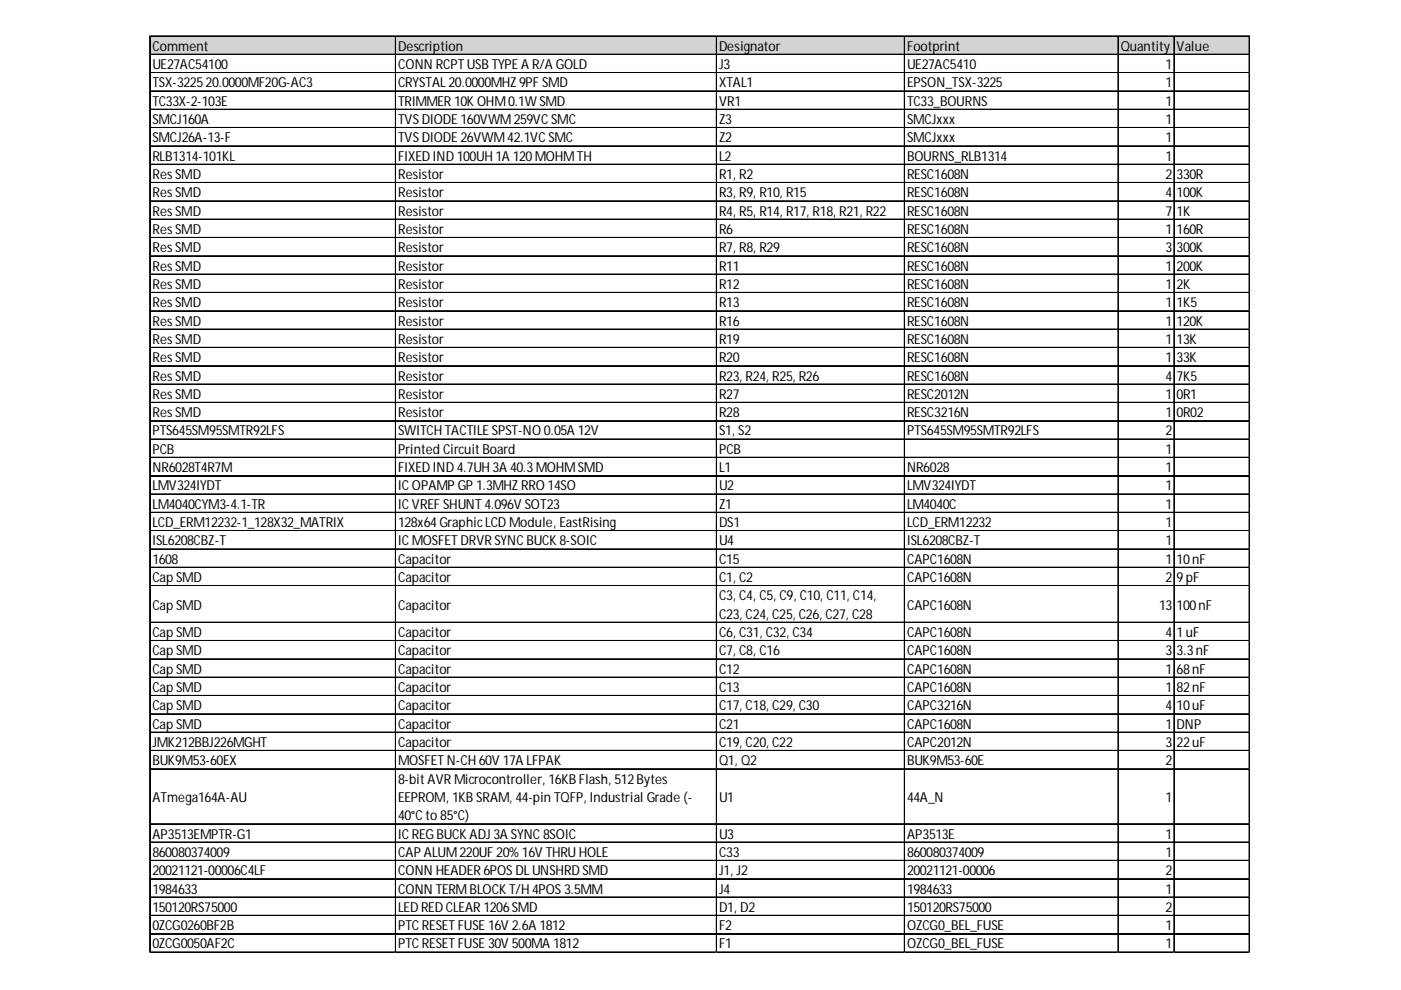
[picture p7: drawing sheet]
<svg xmlns="http://www.w3.org/2000/svg" width="297mm" height="210mm" viewBox="0 0 297 210" stroke-linecap="round" stroke-linejoin="round" font-family="sans-serif">
<defs><g id="words">
<g font-size="2.9">
<text x="32.3" y="10.8">Comment</text>
<text x="84.4" y="10.8">Description</text>
<text x="152.5" y="10.8">Designator</text>
<text x="192.3" y="10.8">Footprint</text>
<text x="237.6" y="10.8">Quantity</text>
<text x="249.5" y="10.8">Value</text>
<text x="32.3" y="14.6">UE27AC54100</text>
<text x="84.4" y="14.6">CONN RCPTUSBTYPEA R/A GOLD</text>
<text x="152.5" y="14.6">J3</text>
<text x="192.3" y="14.6">UE27AC5410</text>
<text x="247.1" y="14.6">1</text>
<text x="32.3" y="18.5">TSX-322520.0000MF20G-AC3</text>
<text x="32.3" y="22.4">TC33X-2-103E</text>
<text x="84.4" y="18.5">CRYSTAL20.0000MHZ 9PF SMD</text>
<text x="84.4" y="22.4">TRIMMER10KOHM0.1WSMD</text>
<text x="152.5" y="18.5">XTAL1</text>
<text x="152.5" y="22.4">VR1</text>
<text x="192.3" y="18.5">EPSON_TSX-3225</text>
<text x="192.3" y="22.4">TC33_BOURNS</text>
<text x="247.1" y="18.5">1</text>
<text x="247.1" y="22.4">1</text>
<text x="32.3" y="26.3">SMCJ160A</text>
<text x="84.4" y="26.3">TVSDIODE160VWM259VCSMC</text>
<text x="152.5" y="26.3">Z3</text>
<text x="192.3" y="26.3">SMCJxxx</text>
<text x="247.1" y="26.3">1</text>
<text x="32.3" y="30.2">SMCJ26A-13-F</text>
<text x="32.3" y="34.1">RLB1314-101KL</text>
<text x="84.4" y="30.2">TVSDIODE26VWM42.1VCSMC</text>
<text x="84.4" y="34.1">FIXED IND 100UH 1A 120MOHMTH</text>
<text x="152.5" y="30.2">Z2</text>
<text x="152.5" y="34.1">L2</text>
<text x="192.3" y="30.2">SMCJxxx</text>
<text x="192.3" y="34.1">BOURNS_RLB1314</text>
<text x="247.1" y="30.2">1</text>
<text x="247.1" y="34.1">1</text>
<text x="32.3" y="38">ResSMD</text>
<text x="32.3" y="41.8">ResSMD</text>
<text x="84.4" y="38">Resistor</text>
<text x="84.4" y="41.8">Resistor</text>
<text x="152.5" y="38">R1, R2</text>
<text x="152.5" y="41.8">R3, R9, R10, R15</text>
<text x="192.3" y="38">RESC1608N</text>
<text x="192.3" y="41.8">RESC1608N</text>
<text x="247.1" y="38">2</text>
<text x="247.1" y="41.8">4</text>
<text x="249.5" y="38">330R</text>
<text x="249.5" y="41.8">100K</text>
<text x="32.3" y="45.7">ResSMD</text>
<text x="84.4" y="45.7">Resistor</text>
<text x="152.5" y="45.7">R4, R5, R14, R17, R18, R21, R22</text>
<text x="192.3" y="45.7">RESC1608N</text>
<text x="247.1" y="45.7">7</text>
<text x="249.5" y="45.7">1K</text>
<text x="32.3" y="49.6">ResSMD</text>
<text x="32.3" y="53.5">ResSMD</text>
<text x="84.4" y="49.6">Resistor</text>
<text x="84.4" y="53.5">Resistor</text>
<text x="152.5" y="49.6">R6</text>
<text x="152.5" y="53.5">R7, R8, R29</text>
<text x="192.3" y="49.6">RESC1608N</text>
<text x="192.3" y="53.5">RESC1608N</text>
<text x="247.1" y="49.6">1</text>
<text x="247.1" y="53.5">3</text>
<text x="249.5" y="49.6">160R</text>
<text x="249.5" y="53.5">300K</text>
<text x="32.3" y="57.4">ResSMD</text>
<text x="84.4" y="57.4">Resistor</text>
<text x="152.5" y="57.4">R11</text>
<text x="192.3" y="57.4">RESC1608N</text>
<text x="247.1" y="57.4">1</text>
<text x="249.5" y="57.4">200K</text>
<text x="32.3" y="61.3">ResSMD</text>
<text x="32.3" y="65.1">ResSMD</text>
<text x="84.4" y="61.3">Resistor</text>
<text x="84.4" y="65.1">Resistor</text>
<text x="152.5" y="61.3">R12</text>
<text x="152.5" y="65.1">R13</text>
<text x="192.3" y="61.3">RESC1608N</text>
<text x="192.3" y="65.1">RESC1608N</text>
<text x="247.1" y="61.3">1</text>
<text x="247.1" y="65.1">1</text>
<text x="249.5" y="61.3">2K</text>
<text x="249.5" y="65.1">1K5</text>
<text x="32.3" y="69">ResSMD</text>
<text x="84.4" y="69">Resistor</text>
<text x="152.5" y="69">R16</text>
<text x="192.3" y="69">RESC1608N</text>
<text x="247.1" y="69">1</text>
<text x="249.5" y="69">120K</text>
<text x="32.3" y="72.9">ResSMD</text>
<text x="32.3" y="76.8">ResSMD</text>
<text x="84.4" y="72.9">Resistor</text>
<text x="84.4" y="76.8">Resistor</text>
<text x="152.5" y="72.9">R19</text>
<text x="152.5" y="76.8">R20</text>
<text x="192.3" y="72.9">RESC1608N</text>
<text x="192.3" y="76.8">RESC1608N</text>
<text x="247.1" y="72.9">1</text>
<text x="247.1" y="76.8">1</text>
<text x="249.5" y="72.9">13K</text>
<text x="249.5" y="76.8">33K</text>
<text x="32.3" y="80.7">ResSMD</text>
<text x="84.4" y="80.7">Resistor</text>
<text x="152.5" y="80.7">R23, R24, R25, R26</text>
<text x="192.3" y="80.7">RESC1608N</text>
<text x="247.1" y="80.7">4</text>
<text x="249.5" y="80.7">7K5</text>
<text x="32.3" y="84.6">ResSMD</text>
<text x="32.3" y="88.5">ResSMD</text>
<text x="84.4" y="84.6">Resistor</text>
<text x="84.4" y="88.5">Resistor</text>
<text x="152.5" y="84.6">R27</text>
<text x="152.5" y="88.5">R28</text>
<text x="192.3" y="84.6">RESC2012N</text>
<text x="192.3" y="88.5">RESC3216N</text>
<text x="247.1" y="84.6">1</text>
<text x="247.1" y="88.5">1</text>
<text x="249.5" y="84.6">0R1</text>
<text x="249.5" y="88.5">0R02</text>
<text x="32.3" y="92.3">PTS645SM95SMTR92LFS</text>
<text x="84.4" y="92.3">SWITCH TACTILESPST-NO 0.05A 12V</text>
<text x="152.5" y="92.3">S1, S2</text>
<text x="192.3" y="92.3">PTS645SM95SMTR92LFS</text>
<text x="247.1" y="92.3">2</text>
<text x="32.3" y="96.2">PCB</text>
<text x="32.3" y="100.1">NR6028T4R7M</text>
<text x="84.4" y="96.2">Printed CircuitBoard</text>
<text x="84.4" y="100.1">FIXED IND 4.7UH 3A 40.3MOHMSMD</text>
<text x="152.5" y="96.2">PCB</text>
<text x="152.5" y="100.1">L1</text>
<text x="192.3" y="100.1">NR6028</text>
<text x="247.1" y="96.2">1</text>
<text x="247.1" y="100.1">1</text>
<text x="32.3" y="104">LMV324IYDT</text>
<text x="32.3" y="107.9">LM4040CYM3-4.1-TR</text>
<text x="84.4" y="104">ICOPAMPGP1.3MHZ RRO 14SO</text>
<text x="84.4" y="107.9">ICVREF SHUNT4.096V SOT23</text>
<text x="152.5" y="104">U2</text>
<text x="152.5" y="107.9">Z1</text>
<text x="192.3" y="104">LMV324IYDT</text>
<text x="192.3" y="107.9">LM4040C</text>
<text x="247.1" y="104">1</text>
<text x="247.1" y="107.9">1</text>
<text x="32.3" y="111.8">LCD_ERM12232-1_128X32_MATRIX</text>
<text x="84.4" y="111.8">128x64GraphicLCD Module, EastRising</text>
<text x="152.5" y="111.8">DS1</text>
<text x="192.3" y="111.8">LCD_ERM12232</text>
<text x="247.1" y="111.8">1</text>
<text x="32.3" y="115.6">ISL6208CBZ-T</text>
<text x="32.3" y="119.5">1608</text>
<text x="84.4" y="115.6">ICMOSFETDRVRSYNCBUCK8-SOIC</text>
<text x="84.4" y="119.5">Capacitor</text>
<text x="152.5" y="115.6">U4</text>
<text x="152.5" y="119.5">C15</text>
<text x="192.3" y="115.6">ISL6208CBZ-T</text>
<text x="192.3" y="119.5">CAPC1608N</text>
<text x="247.1" y="115.6">1</text>
<text x="247.1" y="119.5">1</text>
<text x="249.5" y="119.5">10nF</text>
<text x="32.3" y="123.4">Cap SMD</text>
<text x="84.4" y="123.4">Capacitor</text>
<text x="152.5" y="123.4">C1, C2</text>
<text x="192.3" y="123.4">CAPC1608N</text>
<text x="247.1" y="123.4">2</text>
<text x="249.5" y="123.4">9pF</text>
<text x="32.3" y="129.2">Cap SMD</text>
<text x="84.4" y="129.2">Capacitor</text>
<text x="152.5" y="127.3">C3, C4, C5, C9, C10, C11, C14,</text>
<text x="152.5" y="131.2">C23, C24, C25, C26, C27, C28</text>
<text x="192.3" y="129.2">CAPC1608N</text>
<text x="245.8" y="129.2">13</text>
<text x="249.5" y="129.2">100nF</text>
<text x="32.3" y="135.1">Cap SMD</text>
<text x="84.4" y="135.1">Capacitor</text>
<text x="152.5" y="135.1">C6, C31, C32, C34</text>
<text x="192.3" y="135.1">CAPC1608N</text>
<text x="247.1" y="135.1">4</text>
<text x="249.5" y="135.1">1uF</text>
<text x="32.3" y="138.9">Cap SMD</text>
<text x="32.3" y="142.8">Cap SMD</text>
<text x="84.4" y="138.9">Capacitor</text>
<text x="84.4" y="142.8">Capacitor</text>
<text x="152.5" y="138.9">C7, C8, C16</text>
<text x="152.5" y="142.8">C12</text>
<text x="192.3" y="138.9">CAPC1608N</text>
<text x="192.3" y="142.8">CAPC1608N</text>
<text x="247.1" y="138.9">3</text>
<text x="247.1" y="142.8">1</text>
<text x="249.5" y="138.9">3.3nF</text>
<text x="249.5" y="142.8">68nF</text>
<text x="32.3" y="146.7">Cap SMD</text>
<text x="84.4" y="146.7">Capacitor</text>
<text x="152.5" y="146.7">C13</text>
<text x="192.3" y="146.7">CAPC1608N</text>
<text x="247.1" y="146.7">1</text>
<text x="249.5" y="146.7">82nF</text>
<text x="32.3" y="150.6">Cap SMD</text>
<text x="32.3" y="154.5">Cap SMD</text>
<text x="84.4" y="150.6">Capacitor</text>
<text x="84.4" y="154.5">Capacitor</text>
<text x="152.5" y="150.6">C17, C18, C29, C30</text>
<text x="152.5" y="154.5">C21</text>
<text x="192.3" y="150.6">CAPC3216N</text>
<text x="192.3" y="154.5">CAPC1608N</text>
<text x="247.1" y="150.6">4</text>
<text x="247.1" y="154.5">1</text>
<text x="249.5" y="150.6">10uF</text>
<text x="249.5" y="154.5">DNP</text>
<text x="32.3" y="158.4">JMK212BBJ226MGHT</text>
<text x="84.4" y="158.4">Capacitor</text>
<text x="152.5" y="158.4">C19, C20, C22</text>
<text x="192.3" y="158.4">CAPC2012N</text>
<text x="247.1" y="158.4">3</text>
<text x="249.5" y="158.4">22uF</text>
<text x="32.3" y="162.3">BUK9M53-60EX</text>
<text x="84.4" y="162.3">MOSFETN-CH 60V 17A LFPAK</text>
<text x="84.4" y="166.1">8-bitAVRMicrocontroller, 16KBFlash, 512Bytes</text>
<text x="152.5" y="162.3">Q1, Q2</text>
<text x="192.3" y="162.3">BUK9M53-60E</text>
<text x="247.1" y="162.3">2</text>
<text x="32.3" y="170">ATmega164A-AU</text>
<text x="84.4" y="170">EEPROM, 1KBSRAM, 44-pin TQFP, Industrial Grade (-</text>
<text x="84.4" y="173.9">40°Cto 85°C)</text>
<text x="152.5" y="170">U1</text>
<text x="192.3" y="170">44A_N</text>
<text x="247.1" y="170">1</text>
<text x="32.3" y="177.8">AP3513EMPTR-G1</text>
<text x="84.4" y="177.8">ICREGBUCKADJ3A SYNC8SOIC</text>
<text x="152.5" y="177.8">U3</text>
<text x="192.3" y="177.8">AP3513E</text>
<text x="247.1" y="177.8">1</text>
<text x="32.3" y="181.7">860080374009</text>
<text x="32.3" y="185.6">20021121-00006C4LF</text>
<text x="84.4" y="181.7">CAPALUM220UF 20%16V THRU HOLE</text>
<text x="84.4" y="185.6">CONN HEADER6POSDLUNSHRD SMD</text>
<text x="152.5" y="181.7">C33</text>
<text x="152.5" y="185.6">J1, J2</text>
<text x="192.3" y="181.7">860080374009</text>
<text x="192.3" y="185.6">20021121-00006</text>
<text x="247.1" y="181.7">1</text>
<text x="247.1" y="185.6">2</text>
<text x="32.3" y="189.4">1984633</text>
<text x="84.4" y="189.4">CONN TERMBLOCKT/H 4POS3.5MM</text>
<text x="152.5" y="189.4">J4</text>
<text x="192.3" y="189.4">1984633</text>
<text x="247.1" y="189.4">1</text>
<text x="32.3" y="193.3">150120RS75000</text>
<text x="32.3" y="197.2">0ZCG0260BF2B</text>
<text x="84.4" y="193.3">LED RED CLEAR1206SMD</text>
<text x="84.4" y="197.2">PTCRESETFUSE 16V 2.6A 1812</text>
<text x="152.5" y="193.3">D1, D2</text>
<text x="152.5" y="197.2">F2</text>
<text x="192.3" y="193.3">150120RS75000</text>
<text x="192.3" y="197.2">OZCG0_BEL_FUSE</text>
<text x="247.1" y="193.3">2</text>
<text x="247.1" y="197.2">1</text>
<text x="32.3" y="201.1">0ZCG0050AF2C</text>
<text x="84.4" y="201.1">PTCRESETFUSE 30V 500MA 1812</text>
<text x="152.5" y="201.1">F1</text>
<text x="192.3" y="201.1">OZCG0_BEL_FUSE</text>
<text x="247.1" y="201.1">1</text>
</g>
</g></defs>
<path d="M31.9 7.7h233.2v4h-233.2z" fill="#d3d3d3"/>
<g fill="none" stroke="#000" stroke-width=".21">
<path d="M31.7 7.6v194.4M31.8 7.6v194.4M31.9 7.6h233.1M31.9 7.7h233.1M31.9 11.5h233.1M31.9 11.6h233.1M31.9 15.4h233.1M31.9 15.5h233.1M31.9 19.3h233.1M31.9 19.4h233.1M83.8 7.8v194.2M83.9 7.8v194.2"/>
<path d="M151.9 7.8v194.2M152 7.8v194.2M191.7 7.8v194.2M191.8 7.8v194.2M237 7.8v194.2M237.1 7.8v194.2M248.9 7.8v194.2M249 7.8v194.2M264.8 7.8v194.2M264.9 7.8v194.2M31.9 23.1h233.1M31.9 23.2h233.1"/>
<path d="M31.9 27h233.1M31.9 27.1h233.1M31.9 30.9h233.1M31.9 31h233.1M31.9 34.8h233.1M31.9 34.9h233.1M31.9 38.7h233.1M31.9 38.8h233.1M31.9 42.6h233.1M31.9 42.7h233.1M31.9 46.4h233.1M31.9 46.5h233.1"/>
<path d="M31.9 50.3h233.1M31.9 50.4h233.1M31.9 54.2h233.1M31.9 54.3h233.1M31.9 58.1h233.1M31.9 58.2h233.1M31.9 62h233.1M31.9 62.1h233.1M31.9 65.9h233.1M31.9 66h233.1M31.9 69.8h233.1M31.9 73.6h233.1"/>
<path d="M31.9 73.7h233.1M31.9 77.5h233.1M31.9 77.6h233.1M31.9 81.4h233.1M31.9 81.5h233.1M31.9 85.3h233.1M31.9 85.4h233.1M31.9 89.2h233.1M31.9 89.3h233.1M31.9 93.1h233.1M31.9 93.2h233.1M31.9 96.9h233.1"/>
<path d="M31.9 97h233.1M31.9 100.8h233.1M31.9 100.9h233.1M31.9 104.7h233.1M31.9 104.8h233.1M31.9 108.6h233.1M31.9 108.7h233.1M31.9 112.5h233.1M31.9 112.6h233.1M31.9 116.4h233.1M31.9 116.5h233.1M31.9 120.2h233.1"/>
<path d="M31.9 120.3h233.1M31.9 124.1h233.1M31.9 124.2h233.1M31.9 131.9h233.1M31.9 132h233.1M31.9 135.8h233.1M31.9 135.9h233.1M31.9 139.7h233.1M31.9 139.8h233.1M31.9 143.6h233.1M31.9 143.7h233.1M31.9 147.4h233.1"/>
<path d="M31.9 147.5h233.1M31.9 151.3h233.1M31.9 151.4h233.1M31.9 155.2h233.1M31.9 155.3h233.1M31.9 159.1h233.1M31.9 159.2h233.1M31.9 163h233.1M31.9 163.1h233.1M31.9 174.6h233.1M31.9 174.7h233.1M31.9 178.5h233.1"/>
<path d="M31.9 178.6h233.1M31.9 182.4h233.1M31.9 182.5h233.1M31.9 186.3h233.1M31.9 186.4h233.1M31.9 190.2h233.1M31.9 190.3h233.1M31.9 194.1h233.1M31.9 197.9h233.1M31.9 198h233.1M31.9 201.8h233.1M31.9 201.9h233.1"/>
</g>
<path d="M31.7 202v.1" fill="none" stroke="#d4d4d4" stroke-width=".21"/>
<path d="M31.7 202l.2 .1z" fill="#d4d4d4"/>
<path d="M83.8 202v.1" fill="none" stroke="#d4d4d4" stroke-width=".21"/>
<path d="M83.8 202l.2 .1z" fill="#d4d4d4"/>
<path d="M151.9 202v.1" fill="none" stroke="#d4d4d4" stroke-width=".21"/>
<path d="M151.9 202l.2 .1z" fill="#d4d4d4"/>
<path d="M191.7 202v.1" fill="none" stroke="#d4d4d4" stroke-width=".21"/>
<path d="M191.7 202l.2 .1z" fill="#d4d4d4"/>
<path d="M237 202v.1" fill="none" stroke="#d4d4d4" stroke-width=".21"/>
<path d="M237 202l.2 .1z" fill="#d4d4d4"/>
<path d="M248.9 202v.1" fill="none" stroke="#d4d4d4" stroke-width=".21"/>
<path d="M248.9 202l.2 .1z" fill="#d4d4d4"/>
<path d="M264.8 202v.1" fill="none" stroke="#d4d4d4" stroke-width=".21"/>
<path d="M264.8 202l.2 .1z" fill="#d4d4d4"/>
<path d="M265 15.4h.1" fill="none" stroke="#d4d4d4" stroke-width=".21"/>
<path d="M265 15.4l.1 .2z" fill="#d4d4d4"/>
<path d="M265 19.3h.1" fill="none" stroke="#d4d4d4" stroke-width=".21"/>
<path d="M265 19.3l.1 .1z" fill="#d4d4d4"/>
<path d="M265 23.1h.1" fill="none" stroke="#d4d4d4" stroke-width=".21"/>
<path d="M265 23.1l.1 .2z" fill="#d4d4d4"/>
<path d="M265 27h.1" fill="none" stroke="#d4d4d4" stroke-width=".21"/>
<path d="M265 27l.1 .2z" fill="#d4d4d4"/>
<path d="M265 30.9h.1" fill="none" stroke="#d4d4d4" stroke-width=".21"/>
<path d="M265 30.9l.1 .2z" fill="#d4d4d4"/>
<path d="M265 34.8h.1" fill="none" stroke="#d4d4d4" stroke-width=".21"/>
<path d="M265 34.8l.1 .2z" fill="#d4d4d4"/>
<path d="M265 38.7h.1" fill="none" stroke="#d4d4d4" stroke-width=".21"/>
<path d="M265 38.7l.1 .2z" fill="#d4d4d4"/>
<path d="M265 42.6h.1" fill="none" stroke="#d4d4d4" stroke-width=".21"/>
<path d="M265 42.6l.1 .2z" fill="#d4d4d4"/>
<path d="M265 46.4h.1" fill="none" stroke="#d4d4d4" stroke-width=".21"/>
<path d="M265 46.4l.1 .2z" fill="#d4d4d4"/>
<path d="M265 50.3h.1" fill="none" stroke="#d4d4d4" stroke-width=".21"/>
<path d="M265 50.3l.1 .2z" fill="#d4d4d4"/>
<path d="M265 54.2h.1" fill="none" stroke="#d4d4d4" stroke-width=".21"/>
<path d="M265 54.2l.1 .2z" fill="#d4d4d4"/>
<path d="M265 58.1h.1" fill="none" stroke="#d4d4d4" stroke-width=".21"/>
<path d="M265 58.1l.1 .2z" fill="#d4d4d4"/>
<path d="M265 62h.1" fill="none" stroke="#d4d4d4" stroke-width=".21"/>
<path d="M265 62l.1 .2z" fill="#d4d4d4"/>
<path d="M265 65.9h.1" fill="none" stroke="#d4d4d4" stroke-width=".21"/>
<path d="M265 65.9l.1 .2z" fill="#d4d4d4"/>
<path d="M265 69.8h.1" fill="none" stroke="#d4d4d4" stroke-width=".21"/>
<path d="M265 69.8l.1 .1z" fill="#d4d4d4"/>
<path d="M265 73.6h.1" fill="none" stroke="#d4d4d4" stroke-width=".21"/>
<path d="M265 73.6l.1 .2z" fill="#d4d4d4"/>
<path d="M265 77.5h.1" fill="none" stroke="#d4d4d4" stroke-width=".21"/>
<path d="M265 77.5l.1 .2z" fill="#d4d4d4"/>
<path d="M265 81.4h.1" fill="none" stroke="#d4d4d4" stroke-width=".21"/>
<path d="M265 81.4l.1 .2z" fill="#d4d4d4"/>
<path d="M265 85.3h.1" fill="none" stroke="#d4d4d4" stroke-width=".21"/>
<path d="M265 85.3l.1 .2z" fill="#d4d4d4"/>
<path d="M265 89.2h.1" fill="none" stroke="#d4d4d4" stroke-width=".21"/>
<path d="M265 89.2l.1 .2z" fill="#d4d4d4"/>
<path d="M265 93.1h.1" fill="none" stroke="#d4d4d4" stroke-width=".21"/>
<path d="M265 93.1l.1 .2z" fill="#d4d4d4"/>
<path d="M265 96.9h.1" fill="none" stroke="#d4d4d4" stroke-width=".21"/>
<path d="M265 96.9l.1 .2z" fill="#d4d4d4"/>
<path d="M265 100.8h.1" fill="none" stroke="#d4d4d4" stroke-width=".21"/>
<path d="M265 100.8l.1 .2z" fill="#d4d4d4"/>
<path d="M265 104.7h.1" fill="none" stroke="#d4d4d4" stroke-width=".21"/>
<path d="M265 104.7l.1 .2z" fill="#d4d4d4"/>
<path d="M265 108.6h.1" fill="none" stroke="#d4d4d4" stroke-width=".21"/>
<path d="M265 108.6l.1 .2z" fill="#d4d4d4"/>
<path d="M265 112.5h.1" fill="none" stroke="#d4d4d4" stroke-width=".21"/>
<path d="M265 112.5l.1 .2z" fill="#d4d4d4"/>
<path d="M265 116.4h.1" fill="none" stroke="#d4d4d4" stroke-width=".21"/>
<path d="M265 116.4l.1 .2z" fill="#d4d4d4"/>
<path d="M265 120.2h.1" fill="none" stroke="#d4d4d4" stroke-width=".21"/>
<path d="M265 120.2l.1 .2z" fill="#d4d4d4"/>
<path d="M265 124.1h.1" fill="none" stroke="#d4d4d4" stroke-width=".21"/>
<path d="M265 124.1l.1 .2z" fill="#d4d4d4"/>
<path d="M265 131.9h.1" fill="none" stroke="#d4d4d4" stroke-width=".21"/>
<path d="M265 131.9l.1 .2z" fill="#d4d4d4"/>
<path d="M265 135.8h.1" fill="none" stroke="#d4d4d4" stroke-width=".21"/>
<path d="M265 135.8l.1 .2z" fill="#d4d4d4"/>
<path d="M265 139.7h.1" fill="none" stroke="#d4d4d4" stroke-width=".21"/>
<path d="M265 139.7l.1 .2z" fill="#d4d4d4"/>
<path d="M265 143.6h.1" fill="none" stroke="#d4d4d4" stroke-width=".21"/>
<path d="M265 143.6l.1 .1z" fill="#d4d4d4"/>
<path d="M265 147.4h.1" fill="none" stroke="#d4d4d4" stroke-width=".21"/>
<path d="M265 147.4l.1 .2z" fill="#d4d4d4"/>
<path d="M265 151.3h.1" fill="none" stroke="#d4d4d4" stroke-width=".21"/>
<path d="M265 151.3l.1 .2z" fill="#d4d4d4"/>
<path d="M265 155.2h.1" fill="none" stroke="#d4d4d4" stroke-width=".21"/>
<path d="M265 155.2l.1 .2z" fill="#d4d4d4"/>
<path d="M265 159.1h.1" fill="none" stroke="#d4d4d4" stroke-width=".21"/>
<path d="M265 159.1l.1 .2z" fill="#d4d4d4"/>
<path d="M265 163h.1" fill="none" stroke="#d4d4d4" stroke-width=".21"/>
<path d="M265 163l.1 .2z" fill="#d4d4d4"/>
<path d="M265 174.6h.1" fill="none" stroke="#d4d4d4" stroke-width=".21"/>
<path d="M265 174.6l.1 .2z" fill="#d4d4d4"/>
<path d="M265 178.5h.1" fill="none" stroke="#d4d4d4" stroke-width=".21"/>
<path d="M265 178.5l.1 .2z" fill="#d4d4d4"/>
<path d="M265 182.4h.1" fill="none" stroke="#d4d4d4" stroke-width=".21"/>
<path d="M265 182.4l.1 .2z" fill="#d4d4d4"/>
<path d="M265 186.3h.1" fill="none" stroke="#d4d4d4" stroke-width=".21"/>
<path d="M265 186.3l.1 .2z" fill="#d4d4d4"/>
<path d="M265 190.2h.1" fill="none" stroke="#d4d4d4" stroke-width=".21"/>
<path d="M265 190.2l.1 .2z" fill="#d4d4d4"/>
<path d="M265 194.1h.1" fill="none" stroke="#d4d4d4" stroke-width=".21"/>
<path d="M265 194.1l.1 .1z" fill="#d4d4d4"/>
<path d="M265 197.9h.1" fill="none" stroke="#d4d4d4" stroke-width=".21"/>
<path d="M265 197.9l.1 .2z" fill="#d4d4d4"/>
<path d="M265 201.8h.1" fill="none" stroke="#d4d4d4" stroke-width=".21"/>
<path d="M265 201.8l.1 .2z" fill="#d4d4d4"/>
<use href="#words"/>
</svg>
